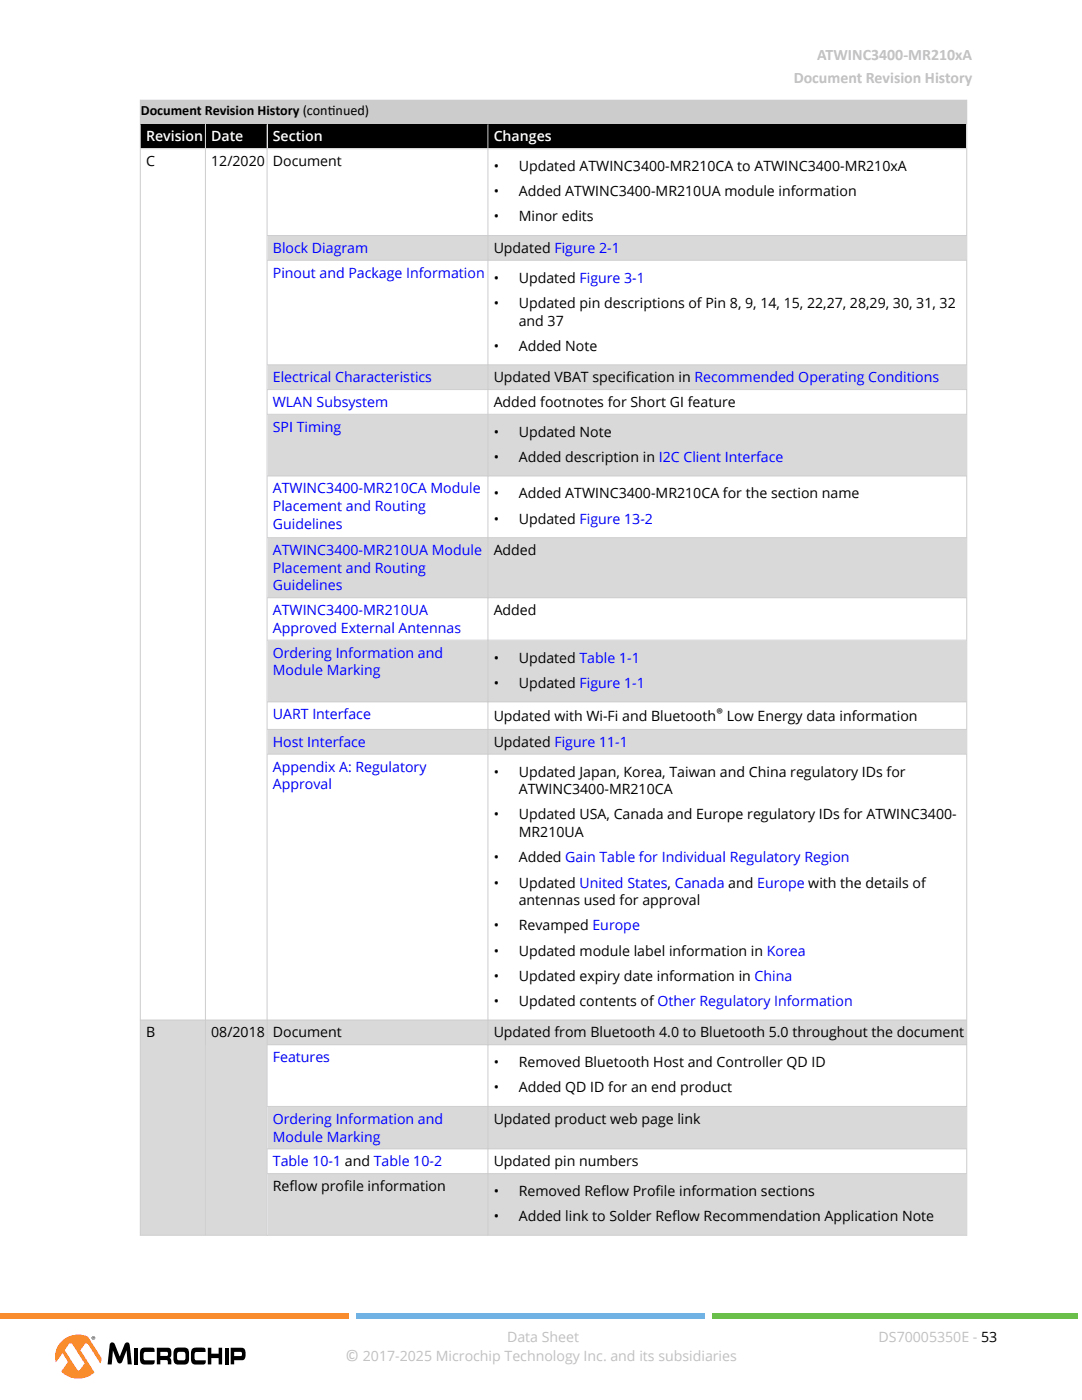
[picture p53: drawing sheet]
<svg xmlns="http://www.w3.org/2000/svg" width="216mm" height="279mm" viewBox="0 0 216 279" stroke-linecap="round" stroke-linejoin="round" font-family="sans-serif">
<defs><g id="words">
<g font-size="3.2" fill="#c0c0c0">
<text x="158.4" y="16.6">Document Revision History</text>
<text x="163.1" y="12">ATWINC3400-MR210xA</text>
<text x="69" y="271.7">©</text>
</g>
<g font-size="2.8">
<text x="28.1" y="22.9">Document Revision History (cont</text>
<text x="65.4" y="22.9">inued)</text>
<text x="29.1" y="33.1">C</text>
<text x="42.1" y="33.1">12/2020</text>
<text x="54.4" y="33.1">Document</text>
<text x="98.5" y="34.1">•</text>
<text x="103.5" y="34.1">Updated ATWINC3400-MR210CA to ATWINC3400-MR210xA</text>
<text x="98.5" y="39.2">•</text>
<text x="103.5" y="39.2">Added ATWINC3400-MR210UA module information</text>
<text x="98.5" y="44.2">•</text>
<text x="103.5" y="44.2">Minor edits</text>
<text x="98.5" y="50.5">Updated Figure 2-1</text>
<text x="98.5" y="56.4">•</text>
<text x="103.5" y="56.4">Updated Figure 3-1</text>
<text x="98.5" y="61.4">•</text>
<text x="103.5" y="61.4">Updated pin descriptions of Pin 8, 9, 14, 15, 22,27, 28,29, 30, 31, 32</text>
<text x="103.5" y="65">and 37</text>
<text x="98.5" y="70">•</text>
<text x="103.5" y="70">Added Note</text>
<text x="98.5" y="76.3">Updated VBAT specif</text>
<text x="124.9" y="76.3">ication in Recommended Operating Conditions</text>
<text x="98.5" y="81.2">Added footnotes for Short GI feature</text>
<text x="98.5" y="87.2">•</text>
<text x="103.5" y="87.2">Updated Note</text>
<text x="98.5" y="92.2">•</text>
<text x="103.5" y="92.2">Added description in I2C Client Interface</text>
<text x="98.5" y="99.5">•</text>
<text x="103.5" y="99.5">Added ATWINC3400-MR210CA for the section name</text>
<text x="98.5" y="104.5">•</text>
<text x="103.5" y="104.5">Updated Figure 13-2</text>
<text x="98.5" y="110.8">Added</text>
<text x="98.5" y="122.8">Added</text>
<text x="98.5" y="132.2">•</text>
<text x="98.5" y="137.3">•</text>
<text x="103.5" y="132.2">Updated Table 1-1</text>
<text x="103.5" y="137.3">Updated Figure 1-1</text>
<text x="98.5" y="144">Updated with Wi-Fi and Bluetooth® Low Energy data information</text>
<text x="98.5" y="149">Updated Figure 11-1</text>
<text x="98.5" y="155">•</text>
<text x="103.5" y="155">Updated Japan, Korea, Taiwan and China regulatory IDs for</text>
<text x="103.5" y="158.5">ATWINC3400-MR210CA</text>
<text x="98.5" y="163.5">•</text>
<text x="103.5" y="163.5">Updated USA, Canada and Europe regulatory IDs for ATWINC3400-</text>
<text x="103.5" y="167.1">MR210UA</text>
<text x="98.5" y="172.1">•</text>
<text x="103.5" y="172.1">Added Gain Table for Individual Regulatory Region</text>
<text x="98.5" y="177.1">•</text>
<text x="103.5" y="177.1">Updated United States, Canada and Europe with the details of</text>
<text x="98.5" y="185.7">•</text>
<text x="103.5" y="185.7">Revamped Europe</text>
<text x="103.5" y="180.7">antennas used for approval</text>
<text x="98.5" y="190.7">•</text>
<text x="103.5" y="190.7">Updated module label information in Korea</text>
<text x="98.5" y="195.7">•</text>
<text x="103.5" y="195.7">Updated expiry date information in China</text>
<text x="98.5" y="200.8">•</text>
<text x="103.5" y="200.8">Updated contents of Other Regulatory Information</text>
<text x="29.1" y="207">B</text>
<text x="42.1" y="207">08/2018</text>
<text x="54.4" y="207">Document</text>
<text x="98.5" y="207">Updated from Bluetooth 4.0 to Bluetooth 5.0 throughout the document</text>
<text x="98.5" y="213">•</text>
<text x="103.5" y="213">Removed Bluetooth Host and Controller QD ID</text>
<text x="98.5" y="218">•</text>
<text x="103.5" y="218">Added QD ID for an end product</text>
<text x="98.5" y="224.3">Updated product web page link</text>
<text x="98.5" y="232.8">Updated pin numbers</text>
<text x="54.4" y="237.7">Ref</text>
<text x="57.8" y="237.7">low prof</text>
<text x="68.7" y="237.7">ile information</text>
<text x="98.5" y="238.7">•</text>
<text x="103.5" y="238.7">Removed Ref</text>
<text x="120" y="238.7">low Prof</text>
<text x="130.8" y="238.7">ile information sections</text>
<text x="98.5" y="243.7">•</text>
<text x="103.5" y="243.7">Added link to Solder Ref</text>
<text x="134.1" y="243.7">low Recommendation Application Note</text>
</g>
<g font-size="2.8" fill="#fff">
<text x="29.1" y="28.2">Revision</text>
<text x="42.1" y="28.2">Date</text>
<text x="54.4" y="28.2">Section</text>
<text x="98.5" y="28.2">Changes</text>
</g>
<g font-size="2.8" fill="#00f">
<text x="54.4" y="50.5">Block Diagram</text>
<text x="54.4" y="55.4">Pinout and Package Information</text>
<text x="54.4" y="76.3">Electrical Characteristics</text>
<text x="54.4" y="81.2">WLAN Subsystem</text>
<text x="54.4" y="86.2">SPI Timing</text>
<text x="54.4" y="98.5">ATWINC3400-MR210CA Module</text>
<text x="54.4" y="102">Placement and Routing</text>
<text x="54.4" y="105.5">Guidelines</text>
<text x="54.4" y="110.8">ATWINC3400-MR210UA Module</text>
<text x="54.4" y="114.3">Placement and Routing</text>
<text x="54.4" y="117.8">Guidelines</text>
<text x="54.4" y="122.8">ATWINC3400-MR210UA</text>
<text x="54.4" y="126.3">Approved External Antennas</text>
<text x="54.4" y="131.2">Ordering Information and</text>
<text x="54.4" y="134.8">Module Marking</text>
<text x="54.4" y="143.5">UART Interface</text>
<text x="54.4" y="149">Host Interface</text>
<text x="54.4" y="154">Appendix A: Regulatory</text>
<text x="54.4" y="157.5">Approval</text>
<text x="54.4" y="212">Features</text>
<text x="54.4" y="224.3">Ordering Information and</text>
<text x="54.4" y="227.8">Module Marking</text>
<text x="54.4" y="232.8">Table 10-1 and Table 10-2</text>
</g>
<g font-size="2.8" fill="#c0c0c0">
<text x="101.2" y="267.7">Data Sheet</text>
<text x="175.3" y="267.7">DS70005350E - 53</text>
<text x="72.4" y="271.7">2017-2025 Microchip Technology Inc. and its subsidiaries</text>
</g>
</g></defs>
<path d="M28 20h164.9v4.8h-164.9z" fill-rule="evenodd" fill="#ccc"/>
<path d="M28 29.7h164.9v17.3h-164.9z" fill-rule="evenodd" fill="#fff"/>
<path d="M28 203.6h164.9v4.9h-164.9z" fill-rule="evenodd" fill="#d9d9d9"/>
<g fill="#000">
<path d="M28.1 24.8h12.8v4.8h-12.8z" fill-rule="evenodd"/>
<path d="M41.1 24.8h12.1v4.8h-12.1z" fill-rule="evenodd"/>
<path d="M53.4 24.8h43.9v4.8h-43.9z" fill-rule="evenodd"/>
<path d="M97.4 24.8h95.4v4.8h-95.4z" fill-rule="evenodd"/>
</g>
<g fill="#fff">
<path d="M28.1 29.8h12.8v173.7h-12.8z" fill-rule="evenodd"/>
<path d="M41.1 29.8h12.1v173.7h-12.1z" fill-rule="evenodd"/>
</g>
<g fill="#d9d9d9">
<path d="M53.4 47.1h43.9v4.8h-43.9z" fill-rule="evenodd"/>
<path d="M97.4 47.1h95.4v4.8h-95.4z" fill-rule="evenodd"/>
</g>
<g fill="#fff">
<path d="M53.4 52h43.9v20.7h-43.9z" fill-rule="evenodd"/>
<path d="M97.4 52h95.4v20.7h-95.4z" fill-rule="evenodd"/>
</g>
<g fill="#d9d9d9">
<path d="M53.4 72.9h43.9v4.8h-43.9z" fill-rule="evenodd"/>
<path d="M97.4 72.9h95.4v4.8h-95.4z" fill-rule="evenodd"/>
</g>
<g fill="#fff">
<path d="M53.4 77.8h43.9v4.8h-43.9z" fill-rule="evenodd"/>
<path d="M97.4 77.8h95.4v4.8h-95.4z" fill-rule="evenodd"/>
</g>
<g fill="#d9d9d9">
<path d="M53.4 82.8h43.9v12.1h-43.9z" fill-rule="evenodd"/>
<path d="M97.4 82.8h95.4v12.1h-95.4z" fill-rule="evenodd"/>
</g>
<g fill="#fff">
<path d="M53.4 95.1h43.9v12.1h-43.9z" fill-rule="evenodd"/>
<path d="M97.4 95.1h95.4v12.1h-95.4z" fill-rule="evenodd"/>
</g>
<g fill="#d9d9d9">
<path d="M53.4 107.4h43.9v11.8h-43.9z" fill-rule="evenodd"/>
<path d="M97.4 107.4h95.4v11.8h-95.4z" fill-rule="evenodd"/>
</g>
<g fill="#fff">
<path d="M53.4 119.4h43.9v8.3h-43.9z" fill-rule="evenodd"/>
<path d="M97.4 119.4h95.4v8.3h-95.4z" fill-rule="evenodd"/>
</g>
<g fill="#d9d9d9">
<path d="M53.4 127.9h43.9v12.1h-43.9z" fill-rule="evenodd"/>
<path d="M97.4 127.9h95.4v12.1h-95.4z" fill-rule="evenodd"/>
</g>
<g fill="#fff">
<path d="M53.4 140.2h43.9v5.3h-43.9z" fill-rule="evenodd"/>
<path d="M97.4 140.2h95.4v5.3h-95.4z" fill-rule="evenodd"/>
</g>
<g fill="#d9d9d9">
<path d="M53.4 145.7h43.9v4.7h-43.9z" fill-rule="evenodd"/>
<path d="M97.4 145.7h95.4v4.7h-95.4z" fill-rule="evenodd"/>
</g>
<g fill="#fff">
<path d="M53.4 150.6h43.9v52.9h-43.9z" fill-rule="evenodd"/>
<path d="M97.4 150.6h95.4v52.9h-95.4z" fill-rule="evenodd"/>
</g>
<g fill="#d9d9d9">
<path d="M28.1 203.7h12.8v42.7h-12.8z" fill-rule="evenodd"/>
<path d="M41.1 203.7h12.1v42.7h-12.1z" fill-rule="evenodd"/>
</g>
<g fill="#fff">
<path d="M53.4 208.6h43.9v12.1h-43.9z" fill-rule="evenodd"/>
<path d="M97.4 208.6h95.4v12.1h-95.4z" fill-rule="evenodd"/>
</g>
<g fill="#d9d9d9">
<path d="M53.4 220.9h43.9v8.3h-43.9z" fill-rule="evenodd"/>
<path d="M97.4 220.9h95.4v8.3h-95.4z" fill-rule="evenodd"/>
</g>
<g fill="#fff">
<path d="M53.4 229.4h43.9v4.7h-43.9z" fill-rule="evenodd"/>
<path d="M97.4 229.4h95.4v4.7h-95.4z" fill-rule="evenodd"/>
</g>
<g fill="#d9d9d9">
<path d="M53.4 234.3h43.9v12.1h-43.9z" fill-rule="evenodd"/>
<path d="M97.4 234.3h95.4v12.1h-95.4z" fill-rule="evenodd"/>
</g>
<g fill="none" stroke="#cdcdcd" stroke-width=".2">
<path d="M28 19.9v226.7M192.9 19.9v226.7M27.9 20h165.1M27.9 29.7h165.1M41 24.8v221.8M53.3 24.8v221.8M97.4 24.8v221.8M53.3 47h139.7M53.3 51.9h139.7M53.3 72.8h139.7M53.3 77.7h139.7M53.3 82.7h139.7"/>
<path d="M53.3 95h139.7M53.3 107.3h139.7M53.3 119.3h139.7M53.3 127.8h139.7M53.3 140.1h139.7M53.3 145.6h139.7M53.3 150.5h139.7M27.9 203.6h165.1M53.3 208.5h139.7M53.3 220.8h139.7M53.3 229.3h139.7M53.3 234.2h139.7"/>
<path d="M27.9 246.5h165.1"/>
</g>
<g fill="#000">
<path d="M22.1 268a.56 .56 0 0 1 .8 .3l1 2.4 .9-2.4a.53 .53 0 0 1 .5-.4 .53 .53 0 0 1 .5 .3l.5 4.1h-.8l-.2-2.8-.9 2.2a.52 .52 0 0 1-.5 .4 .52 .52 0 0 1-.5-.4l-.9-2.2-.2 2.8h-.8l.4-3.9zM26.7 269h.8v3.3h-.8zM28.3 269.1l1.9-.2 .5 .2 .1 .7-2 .1-.1 .3-.1 .6 .2 .6 2.1 .1-.1 .6a3.1 3.1 0 0 1-2.5 .1 2.15 2.15 0 0 1-.4-2.1l.1-.5zM38.5 269.1l1.9-.2 .5 .2 .1 .7-2 .1-.2 .3v.6l.2 .6 2.1 .1-.1 .6a3.1 3.1 0 0 1-2.5 .1 3.1 3.1 0 0 1 0-3.1zM41.5 269h.7v1.2h1.4v-1.2h.7v3.3h-.7v-1.3h-1.4v1.3h-.7zM44.8 269h.8v3.3h-.8z"/>
<path d="M31.3 269v3.3h.7v-.9l1.4 .1 .1 .8h.7a1.01 1.01 0 0 0-.4-1.3 1.44 1.44 0 0 0 0-2zM32 269.8h1.4l.1 .7-.2 .1h-1.3z"/>
<path d="M35 269.1l1.7-.2a.93 .93 0 0 1 1 1.2 2.15 2.15 0 0 1-.4 2.1l-1.7 .1a.93 .93 0 0 1-1-1.2 2.15 2.15 0 0 1 .4-2zM35.4 270v1.3a1.55 1.55 0 0 0 1.4 .1l.2-.3v-.6a.49 .49 0 0 0-.4-.7h-.8z"/>
<path d="M46 269v3.3h.7v-.8h1.7a1.39 1.39 0 0 0 .6-1.8 .75 .75 0 0 0-.8-.7zM46.7 269.8h1.3a.47 .47 0 0 1 .3 .4 .47 .47 0 0 1-.2 .4h-1.4z"/>
</g>
<path d="M12.1 267.9a4.8 4.8 0 0 1 4.9-1.3l3.2 4.7a4.6 4.6 0 0 1-5.2 3.8 4.6 4.6 0 0 1-3.9-5.1l.2-.8z" fill="#fff"/>
<path d="M12.1 267.9a4.2 4.2 0 0 0-.9 4l1.3-1.9 .9 1.4a.55 .55 0 0 1-.1 .8l-1.1 1.5a4.8 4.8 0 0 0 6.6 .2l-2.8-4.4 .3-.4a1.55 1.55 0 0 1 1-1l.4 .3 2.3 3.7 .3-1-2.8-4.3a4.7 4.7 0 0 0-5.4 1.1zM13.7 268.3l.3-.2 .4 .1 2.4 3.7a1.28 1.28 0 0 1-.6 1.1l-.5 .5-.4-.2-2.4-3.9z" fill="#ed1c2e"/>
<path d="M18.3 267a.36 .36 0 0 1 .7 0 .36 .36 0 0 1-.7 0zM18.3 267a.3 .3 0 0 0 .6 0 .3 .3 0 0 0-.6 0zM18.5 266.8h.3v.4l-.2-.2-.1 .2zM18.6 266.9l.1 .1z" fill="#000"/>
<path d="M0 262h69.6v1.1h-69.6z" fill="#f98d2b"/>
<path d="M71 262h69.6v1.1h-69.6z" fill="#6fb2e3"/>
<path d="M142.1 262h72.9v1.1h-72.9z" fill="#6abf4b"/>
<use href="#words"/>
</svg>
